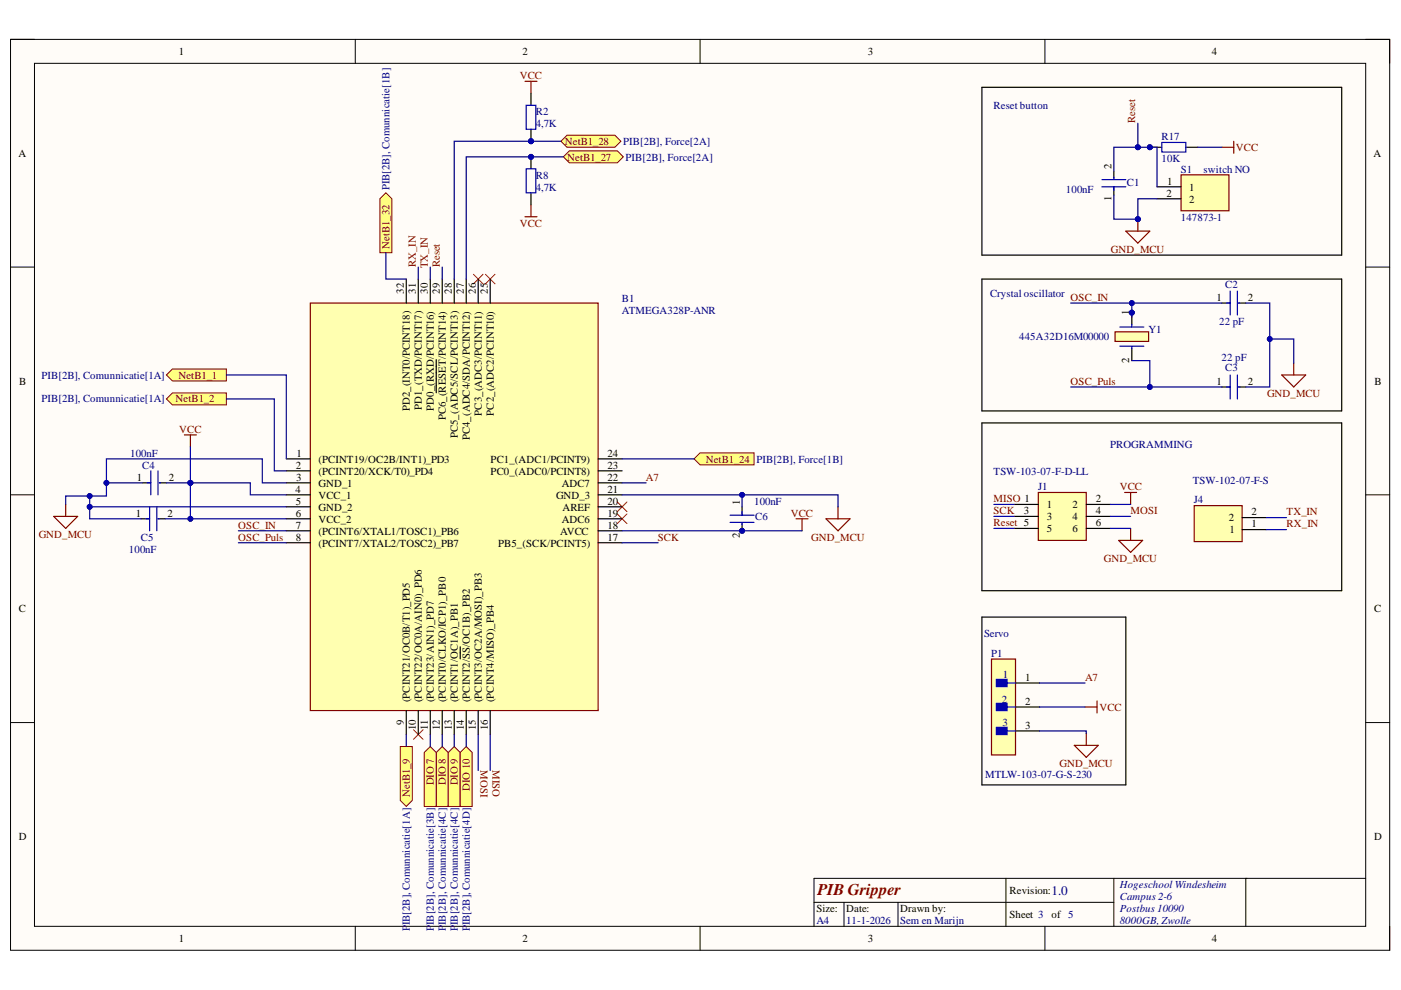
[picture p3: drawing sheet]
<svg xmlns="http://www.w3.org/2000/svg" width="297mm" height="210mm" viewBox="0 0 297 210" stroke-linecap="round" stroke-linejoin="round" font-family="sans-serif">
<defs><g id="words">
<text font-size="3.5" fill="#800000" x="173.3" y="189.8">PIB Gripper</text>
<text font-size="2.8" fill="#000080" x="222.9" y="189.7">1.0</text>
<g font-size="2.3">
<text x="37.9" y="11.7">1</text>
<text x="110.8" y="11.7">2</text>
<text x="184" y="11.7">3</text>
<text x="257" y="11.7">4</text>
<text x="3.9" y="33.3">A</text>
<text x="235.6" y="35.8" transform="rotate(-90 235.6 35.8)">2</text>
<text x="291.2" y="33.3">A</text>
<text x="247.3" y="41.7">2</text>
<text x="247.5" y="39.2">1</text>
<text x="252.1" y="40.4">1</text>
<text x="235.6" y="42.5" transform="rotate(-90 235.6 42.5)">1</text>
<text x="252.1" y="43">2</text>
<text x="85.7" y="62.2" transform="rotate(-90 85.7 62.2)">32</text>
<text x="88.2" y="62.2" transform="rotate(-90 88.2 62.2)">31</text>
<text x="90.7" y="62.2" transform="rotate(-90 90.7 62.2)">30</text>
<text x="93.3" y="62.2" transform="rotate(-90 93.3 62.2)">29</text>
<text x="95.8" y="62.2" transform="rotate(-90 95.8 62.2)">28</text>
<text x="98.3" y="62.2" transform="rotate(-90 98.3 62.2)">27</text>
<text x="100.9" y="62.2" transform="rotate(-90 100.9 62.2)">26</text>
<text x="103.4" y="62.2" transform="rotate(-90 103.4 62.2)">25</text>
<text x="257.9" y="63.8">1</text>
<text x="264.6" y="63.8">2</text>
<text x="239.4" y="66.8" transform="rotate(-90 239.4 66.8)">1</text>
<text x="239.4" y="77" transform="rotate(-90 239.4 77)">2</text>
<text x="4.1" y="81.5">B</text>
<text x="257.9" y="81.5">1</text>
<text x="264.6" y="81.5">2</text>
<text x="291.4" y="81.5">B</text>
<text x="86.9" y="87.2" transform="rotate(-90 86.9 87.2)">PD2_(INT0/PCINT18)</text>
<text x="89.5" y="86.9" transform="rotate(-90 89.5 86.9)">PD1_(TXD/PCINT17)</text>
<text x="92" y="87.1" transform="rotate(-90 92 87.1)">PD0_(RXD/PCINT16)</text>
<text x="94.5" y="89.1" transform="rotate(-90 94.5 89.1)">PC6_(RESET/PCINT14)</text>
<text x="102.2" y="88.1" transform="rotate(-90 102.2 88.1)">PC3_(ADC3/PCINT11)</text>
<text x="104.7" y="88.1" transform="rotate(-90 104.7 88.1)">PC2_(ADC2/PCINT10)</text>
<text x="97.1" y="93" transform="rotate(-90 97.1 93)">PC5_(ADC5/SCL/PCINT13)</text>
<text x="99.6" y="93.4" transform="rotate(-90 99.6 93.4)">PC4_(ADC4/SDA/PCINT12)</text>
<text x="29" y="101.9">1</text>
<text x="35.8" y="101.9">2</text>
<text x="62.7" y="99.4">2</text>
<text x="62.8" y="101.9">3</text>
<text x="62.9" y="96.8">1</text>
<text x="67.5" y="98.1">(PCINT19/OC2B/INT1)_PD3</text>
<text x="67.5" y="100.6">(PCINT20/XCK/T0)_PD4</text>
<text x="104" y="98.1">PC1_(ADC1/PCINT9)</text>
<text x="104" y="100.6">PC0_(ADC0/PCINT8)</text>
<text x="128.8" y="96.8">24</text>
<text x="128.8" y="99.4">23</text>
<text x="128.8" y="101.9">22</text>
<text x="62.6" y="104.5">4</text>
<text x="62.7" y="107">5</text>
<text x="67.5" y="103.2">GND_1</text>
<text x="67.5" y="105.7">VCC_1</text>
<text x="117.9" y="105.7">GND_3</text>
<text x="119.1" y="103.2">ADC7</text>
<text x="128.8" y="104.5">21</text>
<text x="128.8" y="107">20</text>
<text x="156.8" y="107.2" transform="rotate(-90 156.8 107.2)">1</text>
<text x="221.9" y="107.8">1</text>
<text x="227.4" y="107.8">2</text>
<text x="232.3" y="106.5">2</text>
<text x="28.8" y="109.5">1</text>
<text x="35.5" y="109.5">2</text>
<text x="62.7" y="109.5">6</text>
<text x="62.7" y="112.1">7</text>
<text x="67.5" y="108.3">GND_2</text>
<text x="67.5" y="110.8">VCC_2</text>
<text x="67.5" y="113.3">(PCINT6/XTAL1/TOSC1)_PB6</text>
<text x="118.7" y="113.3">AVCC</text>
<text x="119.1" y="110.8">ADC6</text>
<text x="119.3" y="108.3">AREF</text>
<text x="128.8" y="109.5">19</text>
<text x="128.8" y="112.1">18</text>
<text x="217.1" y="109">3</text>
<text x="221.9" y="110.3">3</text>
<text x="221.9" y="112.8">5</text>
<text x="227.4" y="110.3">4</text>
<text x="227.4" y="112.8">6</text>
<text x="232.3" y="109">4</text>
<text x="232.3" y="111.6">6</text>
<text x="260.5" y="110.5">2</text>
<text x="260.7" y="113.1">1</text>
<text x="265.3" y="111.8">1</text>
<text x="265.3" y="109.3">2</text>
<text x="62.7" y="114.6">8</text>
<text x="67.5" y="115.9">(PCINT7/XTAL2/TOSC2)_PB7</text>
<text x="105.6" y="115.9">PB5_(SCK/PCINT5)</text>
<text x="128.8" y="114.6">17</text>
<text x="156.8" y="114.1" transform="rotate(-90 156.8 114.1)">2</text>
<text x="4" y="129.8">C</text>
<text x="291.3" y="129.8">C</text>
<text x="86.9" y="148.9" transform="rotate(-90 86.9 148.9)">(PCINT21/OC0B/T1)_PD5</text>
<text x="89.5" y="148.9" transform="rotate(-90 89.5 148.9)">(PCINT22/OC0A/AIN0)_PD6</text>
<text x="92" y="148.9" transform="rotate(-90 92 148.9)">(PCINT23/AIN1)_PD7</text>
<text x="94.5" y="148.9" transform="rotate(-90 94.5 148.9)">(PCINT0/CLKO/ICP1)_PB0</text>
<text x="97.1" y="148.9" transform="rotate(-90 97.1 148.9)">(PCINT1/OC1A)_PB1</text>
<text x="99.6" y="148.9" transform="rotate(-90 99.6 148.9)">(PCINT2/SS/OC1B)_PB2</text>
<text x="102.2" y="148.9" transform="rotate(-90 102.2 148.9)">(PCINT3/OC2A/MOSI)_PB3</text>
<text x="104.7" y="148.9" transform="rotate(-90 104.7 148.9)">(PCINT4/MISO)_PB4</text>
<text x="217.3" y="144.3">1</text>
<text x="217.3" y="149.5">2</text>
<text x="85.7" y="153.8" transform="rotate(-90 85.7 153.8)">9</text>
<text x="88.2" y="154.9" transform="rotate(-90 88.2 154.9)">10</text>
<text x="90.7" y="154.7" transform="rotate(-90 90.7 154.7)">11</text>
<text x="93.3" y="154.9" transform="rotate(-90 93.3 154.9)">12</text>
<text x="95.8" y="154.8" transform="rotate(-90 95.8 154.8)">13</text>
<text x="98.3" y="154.9" transform="rotate(-90 98.3 154.9)">14</text>
<text x="100.9" y="154.9" transform="rotate(-90 100.9 154.9)">15</text>
<text x="103.4" y="154.9" transform="rotate(-90 103.4 154.9)">16</text>
<text x="217.3" y="154.5">3</text>
<text x="4" y="178.1">D</text>
<text x="291.3" y="178.1">D</text>
<text x="214" y="189.6">Revision:</text>
<text x="173.1" y="193.4">Size:</text>
<text x="179.4" y="193.4">Date:</text>
<text x="190.9" y="193.4">Drawn by:</text>
<text x="214" y="194.6">Sheet 3</text>
<text x="222.9" y="194.6">of 5</text>
<text x="37.9" y="199.7">1</text>
<text x="110.8" y="199.7">2</text>
<text x="184" y="199.7">3</text>
<text x="257" y="199.7">4</text>
</g>
<g font-size="2.3" fill="#800000">
<text x="110.2" y="16.7">VCC</text>
<text x="240.7" y="26.1" transform="rotate(-90 240.7 26.1)">Reset</text>
<text x="119.8" y="30.8">NetB1_28</text>
<text x="120.3" y="34.1">NetB1_27</text>
<text x="262" y="32">VCC</text>
<text x="82.6" y="52.8" transform="rotate(-90 82.6 52.8)">NetB1_32</text>
<text x="110.2" y="48">VCC</text>
<text x="235.5" y="53.6">GND_MCU</text>
<text x="88.2" y="56.7" transform="rotate(-90 88.2 56.7)">RX_IN</text>
<text x="90.7" y="56.9" transform="rotate(-90 90.7 56.9)">TX_IN</text>
<text x="93.3" y="56.7" transform="rotate(-90 93.3 56.7)">Reset</text>
<text x="227" y="63.8">OSC_IN</text>
<text x="37.8" y="80.3">NetB1_1</text>
<text x="227" y="81.5">OSC_Puls</text>
<text x="37.2" y="85.3">NetB1_2</text>
<text x="268.6" y="84.1">GND_MCU</text>
<text x="38" y="91.8">VCC</text>
<text x="136.9" y="101.9">A7</text>
<text x="149.6" y="98.1">NetB1_24</text>
<text x="210.7" y="106.5">MISO 1</text>
<text x="237.4" y="103.9">VCC</text>
<text x="50.5" y="112.1">OSC_IN</text>
<text x="167.7" y="109.5">VCC</text>
<text x="210.7" y="109">SCK</text>
<text x="210.7" y="111.6">Reset 5</text>
<text x="239.7" y="109">MOSI</text>
<text x="272.8" y="109.3">TX_IN</text>
<text x="272.8" y="111.8">RX_IN</text>
<text x="8.2" y="114.1">GND_MCU</text>
<text x="50.5" y="114.6">OSC_Puls</text>
<text x="139.5" y="114.6">SCK</text>
<text x="172" y="114.6">GND_MCU</text>
<text x="234" y="119.2">GND_MCU</text>
<text x="230" y="144.3">A7</text>
<text x="233.1" y="150.7">VCC</text>
<text x="92" y="166.5" transform="rotate(-90 92 166.5)">DIO 7</text>
<text x="94.5" y="166.5" transform="rotate(-90 94.5 166.5)">DIO 8</text>
<text x="97.1" y="166.5" transform="rotate(-90 97.1 166.5)">DIO 9</text>
<text x="99.6" y="167.6" transform="rotate(-90 99.6 167.6)">DIO 10</text>
<text x="101.9" y="163.3" transform="rotate(90 101.9 163.3)">MOSI</text>
<text x="104.4" y="163.3" transform="rotate(90 104.4 163.3)">MISO</text>
<text x="224.6" y="162.7">GND_MCU</text>
<text x="86.9" y="169" transform="rotate(-90 86.9 169)">NetB1_9</text>
</g>
<g font-size="2.3" fill="#000080">
<text x="210.7" y="23.1">Reset button</text>
<text x="113.6" y="24.4">R2</text>
<text x="113.6" y="26.9">4,7K</text>
<text x="246.3" y="29.8">R17</text>
<text x="132.1" y="30.8">PIB[2B], Force[2A]</text>
<text x="132.6" y="34.1">PIB[2B], Force[2A]</text>
<text x="246.3" y="34.3">10K</text>
<text x="82.6" y="40.3" transform="rotate(-90 82.6 40.3)">PIB[2B], Comunnicatie[1B]</text>
<text x="113.6" y="37.9">R8</text>
<text x="113.6" y="40.4">4,7K</text>
<text x="226" y="40.9">100nF</text>
<text x="238.9" y="39.4">C1</text>
<text x="250.4" y="36.6">S1</text>
<text x="255.2" y="36.6">switch NO</text>
<text x="250.4" y="46.8">147873-1</text>
<text x="131.9" y="64">B1</text>
<text x="209.9" y="63">Crystal oscillator</text>
<text x="259.8" y="61">C2</text>
<text x="131.9" y="66.6">ATMEGA328P-ANR</text>
<text x="243.5" y="70.6">Y1</text>
<text x="258.5" y="68.8">22 pF</text>
<text x="216.1" y="72.1">445A32D16M00000</text>
<text x="259" y="76.5">22 pF</text>
<text x="8.8" y="80.3">PIB[2B], Comunnicatie[1A]</text>
<text x="259.8" y="78.7">C3</text>
<text x="8.8" y="85.3">PIB[2B], Comunnicatie[1A]</text>
<text x="235.4" y="95.1">PROGRAMMING</text>
<text x="27.6" y="96.8">100nF</text>
<text x="30.1" y="99.4">C4</text>
<text x="160.4" y="98.1">PIB[2B], Force[1B]</text>
<text x="210.7" y="100.6">TSW-103-07-F-D-LL</text>
<text x="159.9" y="107">100nF</text>
<text x="220.1" y="103.9">J1</text>
<text x="252.9" y="102.7">TSW-102-07-F-S</text>
<text x="253.1" y="106.7">J4</text>
<text x="160.1" y="110.3">C6</text>
<text x="27.3" y="117.1">100nF</text>
<text x="29.9" y="114.6">C5</text>
<text x="208.6" y="135.2">Servo</text>
<text x="210.2" y="139.2">P1</text>
<text x="212.6" y="143.8">1</text>
<text x="212.4" y="148.9">2</text>
<text x="212.5" y="154">3</text>
<text x="208.9" y="164.9">MTLW-103-07-G-S-230</text>
<text x="237.4" y="188.3">Hogeschool Windesheim</text>
<text x="237.4" y="190.8">Campus 2-6</text>
<text x="86.9" y="197.4" transform="rotate(-90 86.9 197.4)">P</text>
<text x="86.9" y="196.2" transform="rotate(-90 86.9 196.2)">IB[2B], Comunnicatie[1A]</text>
<text x="92" y="197.3" transform="rotate(-90 92 197.3)">P</text>
<text x="92" y="196.1" transform="rotate(-90 92 196.1)">IB[2B], Comunnicatie[3B]</text>
<text x="94.5" y="197.3" transform="rotate(-90 94.5 197.3)">P</text>
<text x="94.5" y="196.1" transform="rotate(-90 94.5 196.1)">IB[2B], Comunnicatie[4C]</text>
<text x="97.1" y="197.3" transform="rotate(-90 97.1 197.3)">P</text>
<text x="97.1" y="196.1" transform="rotate(-90 97.1 196.1)">IB[2B], Comunnicatie[4C]</text>
<text x="99.6" y="197.4" transform="rotate(-90 99.6 197.4)">P</text>
<text x="99.6" y="196.2" transform="rotate(-90 99.6 196.2)">IB[2B], Comunnicatie[4D]</text>
<text x="173.1" y="195.9">A4</text>
<text x="179.4" y="195.9">11-1-2026</text>
<text x="190.9" y="195.9">Sem en Marijn</text>
<text x="237.4" y="193.4">Postbus 10090</text>
<text x="237.4" y="195.9">8000GB, Zwolle</text>
</g>
</g></defs>
<path d="M2.2 8.4h292.4v193.1h-292.4z" fill-rule="evenodd" fill="#fffcf8"/>
<path d="M2.2 8.4h292.4v193.1h-292.4z" fill="none" stroke="#000" stroke-width=".21"/>
<path d="M7.3 13.4h282.3v183h-282.3z" fill-rule="evenodd" fill="#fffcf8"/>
<g fill="none" stroke="#000" stroke-width=".21">
<path d="M2.2 8.3h5.1M7.3 13.4h282.3v183h-282.3zM75.3 8.3v5.1M148.4 8.3v5.1M221.5 8.4v5M289.6 8.4h5v5M2.2 56.6h5.1M289.6 56.6h5M2.2 104.9h5.1M289.6 104.9h5M2.2 153.2h5.1M289.6 153.2h5"/>
<path d="M75.3 196.4v5.1M148.4 196.4v5.1M172.6 191.3h63.6M178.9 191.3v5.1M190.4 191.3v5.1M213.3 186.2v10.2M221.5 196.4v5.1M236.2 186.2v10.2M264.1 186.2v10.2M289.6 186.2h-117v10.2M294.6 196.4v5.1"/>
</g>
<path d="M130.9 106.4l2 2.1M130.9 109l2 2M132.9 106.4l-2 2.1M132.9 109l-2 2" fill="none" stroke="#f00" stroke-width=".21"/>
<path d="M208.2 18.5h76.3v35.6h-76.3z" fill="none" stroke="#000" stroke-width=".25"/>
<circle cx="157.3" cy="112.5" r=".51" fill="#000080"/>
<circle cx="157.3" cy="112.5" r=".51" fill="none" stroke="#000080" stroke-width=".21"/>
<path d="M157.3 107.5v1.7M157.3 111v1.5" fill="none" stroke="#000" stroke-width=".25"/>
<circle cx="157.3" cy="112.5" r=".51" fill="#000080"/>
<circle cx="157.3" cy="112.5" r=".51" fill="none" stroke="#000080" stroke-width=".21"/>
<g fill="none" stroke="#00f" stroke-width=".25">
<path d="M233.6 39.6h5.1M233.6 38.1h5.1M236.2 37.6v.2M236.2 39.6v.8M260.1 64.3h.7M260.8 61.7v5.1M260.8 79.5v5.1M262.3 61.7v5.1M262.3 79.5v5.1M262.6 64.3h.3M32 99.8v5.1M33.5 99.8v5.1"/>
<path d="M260.1 82.1h.7M262.6 82.1h.3M31 110h.7M31.2 102.4h.8M31.7 107.5v5M33.2 107.5v5M33.5 110h.3M33.8 102.4h.2M154.8 109.2h5.1M154.8 110.8h5.1M157.3 108.5v.7M157.3 111v.3"/>
</g>
<path d="M236.2 36.3v1.5M236.2 39.6v1.8M259 64.3h1.8M262.6 64.3h1.5M259 82.1h1.8M262.6 82.1h1.5M29.9 110h1.8M30.2 102.4h1.8M33.5 110h1.5M33.8 102.4h1.5" fill="none" stroke="#000" stroke-width=".25"/>
<path d="M84.9 158.3h2.5v11.4l-1.3 1.3-1.2-1.3z" fill-rule="evenodd" fill="#ffff80"/>
<path d="M84.9 158.3h2.5v11.4l-1.3 1.3-1.2-1.3z" fill="none" stroke="#800000" stroke-width=".21"/>
<path d="M92.5 159.5l1.3-1.2 1.2 1.2v11.5h-2.5z" fill-rule="evenodd" fill="#ffff80"/>
<path d="M92.5 159.5l1.3-1.2 1.2 1.2v11.5h-2.5z" fill="none" stroke="#800000" stroke-width=".21"/>
<path d="M95 159.5l1.3-1.2 1.3 1.2v11.5h-2.6z" fill-rule="evenodd" fill="#ffff80"/>
<path d="M95 159.5l1.3-1.2 1.3 1.2v11.5h-2.6z" fill="none" stroke="#800000" stroke-width=".21"/>
<path d="M97.6 159.5l1.3-1.2 1.2 1.2v11.5h-2.5z" fill-rule="evenodd" fill="#ffff80"/>
<path d="M97.6 159.5l1.3-1.2 1.2 1.2v11.5h-2.5z" fill="none" stroke="#800000" stroke-width=".21"/>
<path d="M238.7 49h5.1l-2.6 2.5zM241.2 46.5v2.5" fill="none" stroke="#800000" stroke-width=".25"/>
<circle cx="241.2" cy="46.5" r=".51" fill="#000080"/>
<circle cx="241.2" cy="46.5" r=".51" fill="none" stroke="#000080" stroke-width=".21"/>
<path d="M35.3 84.6l1.3-1.3h11.4v2.6h-11.4z" fill-rule="evenodd" fill="#ffff80"/>
<path d="M35.3 84.6l1.3-1.3h11.4v2.6h-11.4z" fill="none" stroke="#800000" stroke-width=".21"/>
<path d="M100.4 58.2l2 2M102.4 58.2l-2 2M102.9 58.2l2 2M104.9 58.2l-2 2" fill="none" stroke="#f00" stroke-width=".21"/>
<path d="M80.5 42.1l1.3-1.2 1.3 1.2v11.5h-2.6z" fill-rule="evenodd" fill="#ffff80"/>
<path d="M80.5 42.1l1.3-1.2 1.3 1.2v11.5h-2.6z" fill="none" stroke="#800000" stroke-width=".21"/>
<path d="M87.7 154.7l2 2.1M89.7 154.7l-2 2.1" fill="none" stroke="#f00" stroke-width=".21"/>
<circle cx="243.8" cy="31.2" r=".51" fill="#000080"/>
<circle cx="243.8" cy="31.2" r=".51" fill="none" stroke="#000080" stroke-width=".21"/>
<path d="M243.8 31.2h2.5" fill="none" stroke="#000" stroke-width=".25"/>
<circle cx="243.8" cy="31.2" r=".51" fill="#000080"/>
<circle cx="243.8" cy="31.2" r=".51" fill="none" stroke="#000080" stroke-width=".21"/>
<path d="M251.4 31.2h2.6" fill="none" stroke="#000" stroke-width=".25"/>
<path d="M246.3 30.2h5.1v2h-5.1z" fill="none" stroke="#00f" stroke-width=".25"/>
<path d="M271.8 79.5h5l-2.5 2.6zM274.3 77v2.5M175.1 110h5.1l-2.5 2.5zM177.7 107.5v2.5" fill="none" stroke="#800000" stroke-width=".25"/>
<path d="M35.3 79.5l1.3-1.3h11.4v2.6h-11.4z" fill-rule="evenodd" fill="#ffff80"/>
<path d="M35.3 79.5l1.3-1.3h11.4v2.6h-11.4z" fill="none" stroke="#800000" stroke-width=".21"/>
<path d="M259 31.2h2.6M261.6 30v2.5M39.1 92.2h2.5M40.4 92.2v2.5M168.8 110h2.5M170 110v2.5" fill="none" stroke="#800000" stroke-width=".25"/>
<path d="M89.9 159.5l1.3-1.2 1.3 1.2v11.5h-2.6z" fill-rule="evenodd" fill="#ffff80"/>
<path d="M89.9 159.5l1.3-1.2 1.3 1.2v11.5h-2.6z" fill="none" stroke="#800000" stroke-width=".21"/>
<path d="M208.2 59.2h76.3v27.9h-76.3zM208.2 130.8h30.5v35.6h-30.5z" fill="none" stroke="#000" stroke-width=".25"/>
<path d="M227.8 158h5l-2.5 2.6zM230.1 149.9h2.5M230.3 155.5v2.5M232.6 148.6v2.6" fill="none" stroke="#800000" stroke-width=".25"/>
<path d="M147.2 97.3l1.2-1.3h11.5v2.6h-11.5z" fill-rule="evenodd" fill="#ffff80"/>
<path d="M147.2 97.3l1.2-1.3h11.5v2.6h-11.5z" fill="none" stroke="#800000" stroke-width=".21"/>
<path d="M120.2 28.7h10.2l1.2 1.2-1.2 1.3h-10.2l-1.3-1.3z" fill-rule="evenodd" fill="#ffff80"/>
<path d="M120.2 28.7h10.2l1.2 1.2-1.2 1.3h-10.2l-1.3-1.3z" fill="none" stroke="#800000" stroke-width=".21"/>
<path d="M120.7 32h10.2l1.3 1.3-1.3 1.2h-10.2l-1.3-1.2z" fill-rule="evenodd" fill="#ffff80"/>
<path d="M120.7 32h10.2l1.3 1.3-1.3 1.2h-10.2l-1.3-1.2z" fill="none" stroke="#800000" stroke-width=".21"/>
<circle cx="112.6" cy="33.3" r=".51" fill="#000080"/>
<circle cx="112.6" cy="33.3" r=".51" fill="none" stroke="#000080" stroke-width=".21"/>
<path d="M112.6 33.3v2.5" fill="none" stroke="#000" stroke-width=".25"/>
<circle cx="112.6" cy="33.3" r=".51" fill="#000080"/>
<circle cx="112.6" cy="33.3" r=".51" fill="none" stroke="#000080" stroke-width=".21"/>
<path d="M112.6 40.9v2.5" fill="none" stroke="#000" stroke-width=".25"/>
<path d="M111.6 35.8h2v5.1h-2z" fill="none" stroke="#00f" stroke-width=".25"/>
<circle cx="112.6" cy="29.9" r=".51" fill="#000080"/>
<circle cx="112.6" cy="29.9" r=".51" fill="none" stroke="#000080" stroke-width=".21"/>
<path d="M112.6 19.8v2.5M112.6 27.4v2.5" fill="none" stroke="#000" stroke-width=".25"/>
<circle cx="112.6" cy="29.9" r=".51" fill="#000080"/>
<circle cx="112.6" cy="29.9" r=".51" fill="none" stroke="#000080" stroke-width=".21"/>
<path d="M111.6 22.3h2v5.1h-2z" fill="none" stroke="#00f" stroke-width=".25"/>
<path d="M111.3 17.2h2.6M112.6 17.2v2.6M111.3 46h2.6M112.6 43.4v2.6M11.4 109.5h5.1l-2.6 2.5zM13.9 106.9v2.6" fill="none" stroke="#800000" stroke-width=".25"/>
<path d="M65.8 64.3h61v86.4h-61z" fill-rule="evenodd" fill="#ffffb0"/>
<path d="M65.8 64.3h61v86.4h-61z" fill="none" stroke="#800000" stroke-width=".25"/>
<g fill="none" stroke="#000" stroke-width=".25">
<path d="M86.1 59.2v5.1M88.7 59.2v5.1M91.2 59.2v5.1M93.8 59.2v5.1M96.3 59.2v5.1M98.9 59.2v5.1M101.4 59.2v5.1M103.9 59.2v5.1M92.5 76.3v7M60.7 97.3h5.1M60.7 99.8h5.1M126.8 97.3h5.1"/>
<path d="M126.8 99.8h5.1M60.7 102.4h5.1M60.7 104.9h5.1M60.7 107.5h5.1M60.7 110h5.1M60.7 112.5h5.1M60.7 115.1h5.1M126.8 102.4h5.1M126.8 104.9h5.1M126.8 107.5h5.1M126.8 110h5.1M126.8 112.5h5.1"/>
<path d="M126.8 115.1h5.1M97.6 137.1v2.6M86.1 150.7v5M88.7 150.7v5M91.2 150.7v5M93.8 150.7v5M96.3 150.7v5M98.9 150.7v5M101.4 150.7v5M103.9 150.7v5"/>
</g>
<path d="M210.2 139.7h5.1v20.4h-5.1z" fill-rule="evenodd" fill="#ffffb0"/>
<path d="M210.2 139.7h5.1v20.4h-5.1z" fill="none" stroke="#800000" stroke-width=".25"/>
<path d="M211.2 144.1h2.3v1.5h-2.3z" fill-rule="evenodd" fill="#00f"/>
<path d="M211.2 144.1h2.3v1.5h-2.3zM213.5 144.8h1.8" fill="none" stroke="#00f" stroke-width=".25"/>
<path d="M211.2 149.1h2.3v1.6h-2.3z" fill-rule="evenodd" fill="#00f"/>
<path d="M211.2 149.1h2.3v1.6h-2.3zM213.5 149.9h1.8" fill="none" stroke="#00f" stroke-width=".25"/>
<path d="M211.2 154.2h2.3v1.5h-2.3z" fill-rule="evenodd" fill="#00f"/>
<path d="M211.2 154.2h2.3v1.5h-2.3zM213.5 155h1.8" fill="none" stroke="#00f" stroke-width=".25"/>
<path d="M215.3 144.8h5.1M215.3 149.9h5.1M215.3 155h5.1" fill="none" stroke="#000" stroke-width=".25"/>
<path d="M250.4 37.1h10.2v7.6h-10.2z" fill-rule="evenodd" fill="#ffffb0"/>
<path d="M250.4 37.1h10.2v7.6h-10.2z" fill="none" stroke="#800000" stroke-width=".25"/>
<path d="M245.3 39.6h5.1M245.3 42.1h5.1" fill="none" stroke="#000" stroke-width=".25"/>
<path d="M253.2 107.2h10.2v7.6h-10.2z" fill-rule="evenodd" fill="#ffffb0"/>
<path d="M253.2 107.2h10.2v7.6h-10.2z" fill="none" stroke="#800000" stroke-width=".25"/>
<path d="M263.4 112.3h5M263.4 109.7h5" fill="none" stroke="#000" stroke-width=".25"/>
<path d="M220.1 104.4h10.2v10.2h-10.2z" fill-rule="evenodd" fill="#ffffb0"/>
<path d="M220.1 104.4h10.2v10.2h-10.2zM237.2 114.6h5.1l-2.6 2.5zM238.4 104.4h2.6M239.7 104.4v2.6M239.7 112v2.6" fill="none" stroke="#800000" stroke-width=".25"/>
<path d="M208.2 89.7h76.3v35.5h-76.3zM215.1 107h5M215.1 109.5h5M215.1 112h5M230.3 107h5.1M230.3 109.5h5.1M230.3 112h5.1" fill="none" stroke="#000" stroke-width=".25"/>
<circle cx="240" cy="66.3" r=".51" fill="#000080"/>
<circle cx="240" cy="66.3" r=".51" fill="none" stroke="#000080" stroke-width=".21"/>
<path d="M236.4 70.4h7.1v2h-7.1z" fill-rule="evenodd" fill="#ffffb0"/>
<path d="M236.4 70.4h7.1v2h-7.1z" fill="none" stroke="#800000" stroke-width=".25"/>
<path d="M240 66.3v2.5M240 73.9v2.6" fill="none" stroke="#000" stroke-width=".25"/>
<circle cx="240" cy="66.3" r=".51" fill="#000080"/>
<circle cx="240" cy="66.3" r=".51" fill="none" stroke="#000080" stroke-width=".21"/>
<path d="M237.4 73.4h5.1M237.4 69.3h5.1M240 68.8v.5M240 73.4v.5" fill="none" stroke="#00f" stroke-width=".25"/>
<path d="M236.2 41.4v5.1h5" fill="none" stroke="#000080" stroke-width=".25"/>
<circle cx="241.2" cy="46.5" r=".51" fill="#000080"/>
<circle cx="241.2" cy="46.5" r=".51" fill="none" stroke="#000080" stroke-width=".21"/>
<path d="M241.2 26.1v5.1M93.8 56.6v2.6" fill="none" stroke="#000080" stroke-width=".25"/>
<circle cx="241.2" cy="31.2" r=".51" fill="#000080"/>
<circle cx="241.2" cy="31.2" r=".51" fill="none" stroke="#000080" stroke-width=".21"/>
<path d="M50.5 115.1h10.2M50.5 112.5h10.2M157.3 104.9v2.6" fill="none" stroke="#000080" stroke-width=".25"/>
<circle cx="157.3" cy="104.9" r=".51" fill="#000080"/>
<circle cx="157.3" cy="104.9" r=".51" fill="none" stroke="#000080" stroke-width=".21"/>
<path d="M19 107.5v2.5h10.9" fill="none" stroke="#000080" stroke-width=".25"/>
<circle cx="19" cy="107.5" r=".51" fill="#000080"/>
<circle cx="19" cy="107.5" r=".51" fill="none" stroke="#000080" stroke-width=".21"/>
<path d="M241.2 31.2h-5v5.1" fill="none" stroke="#000080" stroke-width=".25"/>
<circle cx="241.2" cy="31.2" r=".51" fill="#000080"/>
<circle cx="241.2" cy="31.2" r=".51" fill="none" stroke="#000080" stroke-width=".21"/>
<path d="M264.1 64.3h5.1v17.8h-5.1" fill="none" stroke="#000080" stroke-width=".25"/>
<circle cx="269.2" cy="71.9" r=".51" fill="#000080"/>
<circle cx="269.2" cy="71.9" r=".51" fill="none" stroke="#000080" stroke-width=".21"/>
<path d="M269.2 71.9h5.1v5.1" fill="none" stroke="#000080" stroke-width=".25"/>
<circle cx="269.2" cy="71.9" r=".51" fill="#000080"/>
<circle cx="269.2" cy="71.9" r=".51" fill="none" stroke="#000080" stroke-width=".21"/>
<path d="M131.9 104.9h45.8v2.6" fill="none" stroke="#000080" stroke-width=".25"/>
<circle cx="157.3" cy="104.9" r=".51" fill="#000080"/>
<circle cx="157.3" cy="104.9" r=".51" fill="none" stroke="#000080" stroke-width=".21"/>
<path d="M254 31.2h5M48 79.5h12.7v17.8M48 84.6h10.2v15.2h2.5M22.6 102.4v-5.1h33v5.1h5.1" fill="none" stroke="#000080" stroke-width=".25"/>
<circle cx="22.6" cy="102.4" r=".51" fill="#000080"/>
<circle cx="22.6" cy="102.4" r=".51" fill="none" stroke="#000080" stroke-width=".21"/>
<path d="M40.4 102.4h12.7v2.5h7.6" fill="none" stroke="#000080" stroke-width=".25"/>
<circle cx="40.4" cy="102.4" r=".51" fill="#000080"/>
<circle cx="40.4" cy="102.4" r=".51" fill="none" stroke="#000080" stroke-width=".21"/>
<path d="M40.4 94.7v7.7" fill="none" stroke="#000080" stroke-width=".25"/>
<circle cx="40.4" cy="102.4" r=".51" fill="#000080"/>
<circle cx="40.4" cy="102.4" r=".51" fill="none" stroke="#000080" stroke-width=".21"/>
<path d="M131.9 112.5h38.1" fill="none" stroke="#000080" stroke-width=".25"/>
<circle cx="157.3" cy="112.5" r=".51" fill="#000080"/>
<circle cx="157.3" cy="112.5" r=".51" fill="none" stroke="#000080" stroke-width=".21"/>
<path d="M88.7 56.6v2.6M91.2 56.6v2.6M131.9 97.3h15.3M40.4 102.4v7.6M131.9 115.1h7.6M131.9 102.4h5.1M220.4 155h9.9v.5" fill="none" stroke="#000080" stroke-width=".25"/>
<circle cx="40.4" cy="102.4" r=".51" fill="#000080"/>
<circle cx="40.4" cy="102.4" r=".51" fill="none" stroke="#000080" stroke-width=".21"/>
<circle cx="40.4" cy="110" r=".51" fill="#000080"/>
<circle cx="40.4" cy="110" r=".51" fill="none" stroke="#000080" stroke-width=".21"/>
<path d="M35 110h25.7" fill="none" stroke="#000080" stroke-width=".25"/>
<circle cx="40.4" cy="110" r=".51" fill="#000080"/>
<circle cx="40.4" cy="110" r=".51" fill="none" stroke="#000080" stroke-width=".21"/>
<path d="M112.6 29.9h-16.3v29.3" fill="none" stroke="#000080" stroke-width=".25"/>
<circle cx="112.6" cy="29.9" r=".51" fill="#000080"/>
<circle cx="112.6" cy="29.9" r=".51" fill="none" stroke="#000080" stroke-width=".21"/>
<path d="M119.4 33.3h-20.5v25.9" fill="none" stroke="#000080" stroke-width=".25"/>
<circle cx="112.6" cy="33.3" r=".51" fill="#000080"/>
<circle cx="112.6" cy="33.3" r=".51" fill="none" stroke="#000080" stroke-width=".21"/>
<path d="M112.6 29.9h6.3" fill="none" stroke="#000080" stroke-width=".25"/>
<circle cx="112.6" cy="29.9" r=".51" fill="#000080"/>
<circle cx="112.6" cy="29.9" r=".51" fill="none" stroke="#000080" stroke-width=".21"/>
<path d="M35.3 102.4h5.1" fill="none" stroke="#000080" stroke-width=".25"/>
<circle cx="40.4" cy="102.4" r=".51" fill="#000080"/>
<circle cx="40.4" cy="102.4" r=".51" fill="none" stroke="#000080" stroke-width=".21"/>
<path d="M81.8 53.6v5.6h4.3M19 105.2v2.3h41.7M86.1 155.7v2.6M91.2 155.7v2.6M93.8 155.7v2.6M96.3 155.7v2.6M98.9 155.7v2.6M101.4 155.7v7.7M103.9 155.7v7.7M220.4 149.9h9.7" fill="none" stroke="#000080" stroke-width=".25"/>
<circle cx="19" cy="105.2" r=".51" fill="#000080"/>
<circle cx="19" cy="105.2" r=".51" fill="none" stroke="#000080" stroke-width=".21"/>
<circle cx="19" cy="107.5" r=".51" fill="#000080"/>
<circle cx="19" cy="107.5" r=".51" fill="none" stroke="#000080" stroke-width=".21"/>
<path d="M30.2 102.4h-7.6v2.8h-8.7v1.7" fill="none" stroke="#000080" stroke-width=".25"/>
<circle cx="22.6" cy="102.4" r=".51" fill="#000080"/>
<circle cx="22.6" cy="102.4" r=".51" fill="none" stroke="#000080" stroke-width=".21"/>
<circle cx="19" cy="105.2" r=".51" fill="#000080"/>
<circle cx="19" cy="105.2" r=".51" fill="none" stroke="#000080" stroke-width=".21"/>
<path d="M245.3 42.1h-4.1v4.4M220.4 144.8h9.7" fill="none" stroke="#000080" stroke-width=".25"/>
<circle cx="241.2" cy="46.5" r=".51" fill="#000080"/>
<circle cx="241.2" cy="46.5" r=".51" fill="none" stroke="#000080" stroke-width=".21"/>
<path d="M241.2 31.2h4.1v8.4" fill="none" stroke="#000080" stroke-width=".25"/>
<circle cx="243.8" cy="31.2" r=".51" fill="#000080"/>
<circle cx="243.8" cy="31.2" r=".51" fill="none" stroke="#000080" stroke-width=".21"/>
<circle cx="241.2" cy="31.2" r=".51" fill="#000080"/>
<circle cx="241.2" cy="31.2" r=".51" fill="none" stroke="#000080" stroke-width=".21"/>
<path d="M227 82.1h32" fill="none" stroke="#000080" stroke-width=".25"/>
<circle cx="243.8" cy="82" r=".51" fill="#000080"/>
<circle cx="243.8" cy="82" r=".51" fill="none" stroke="#000080" stroke-width=".21"/>
<path d="M227 64.3h32" fill="none" stroke="#000080" stroke-width=".25"/>
<circle cx="240" cy="64.3" r=".51" fill="#000080"/>
<circle cx="240" cy="64.3" r=".51" fill="none" stroke="#000080" stroke-width=".21"/>
<path d="M240 64.3v3M210.7 107h4.4M210.7 109.5h4.4M210.7 112h4.4M235.4 107h4.3M235.4 109.5h4.3M235.4 112h4.3M268.4 109.7h4.4M268.4 112.3h4.4" fill="none" stroke="#000080" stroke-width=".25"/>
<circle cx="240" cy="64.3" r=".51" fill="#000080"/>
<circle cx="240" cy="64.3" r=".51" fill="none" stroke="#000080" stroke-width=".21"/>
<circle cx="240" cy="66.3" r=".51" fill="#000080"/>
<circle cx="240" cy="66.3" r=".51" fill="none" stroke="#000080" stroke-width=".21"/>
<path d="M240 76.5h3.8v5.6" fill="none" stroke="#000080" stroke-width=".25"/>
<circle cx="243.8" cy="82" r=".51" fill="#000080"/>
<circle cx="243.8" cy="82" r=".51" fill="none" stroke="#000080" stroke-width=".21"/>
<use href="#words"/>
</svg>
